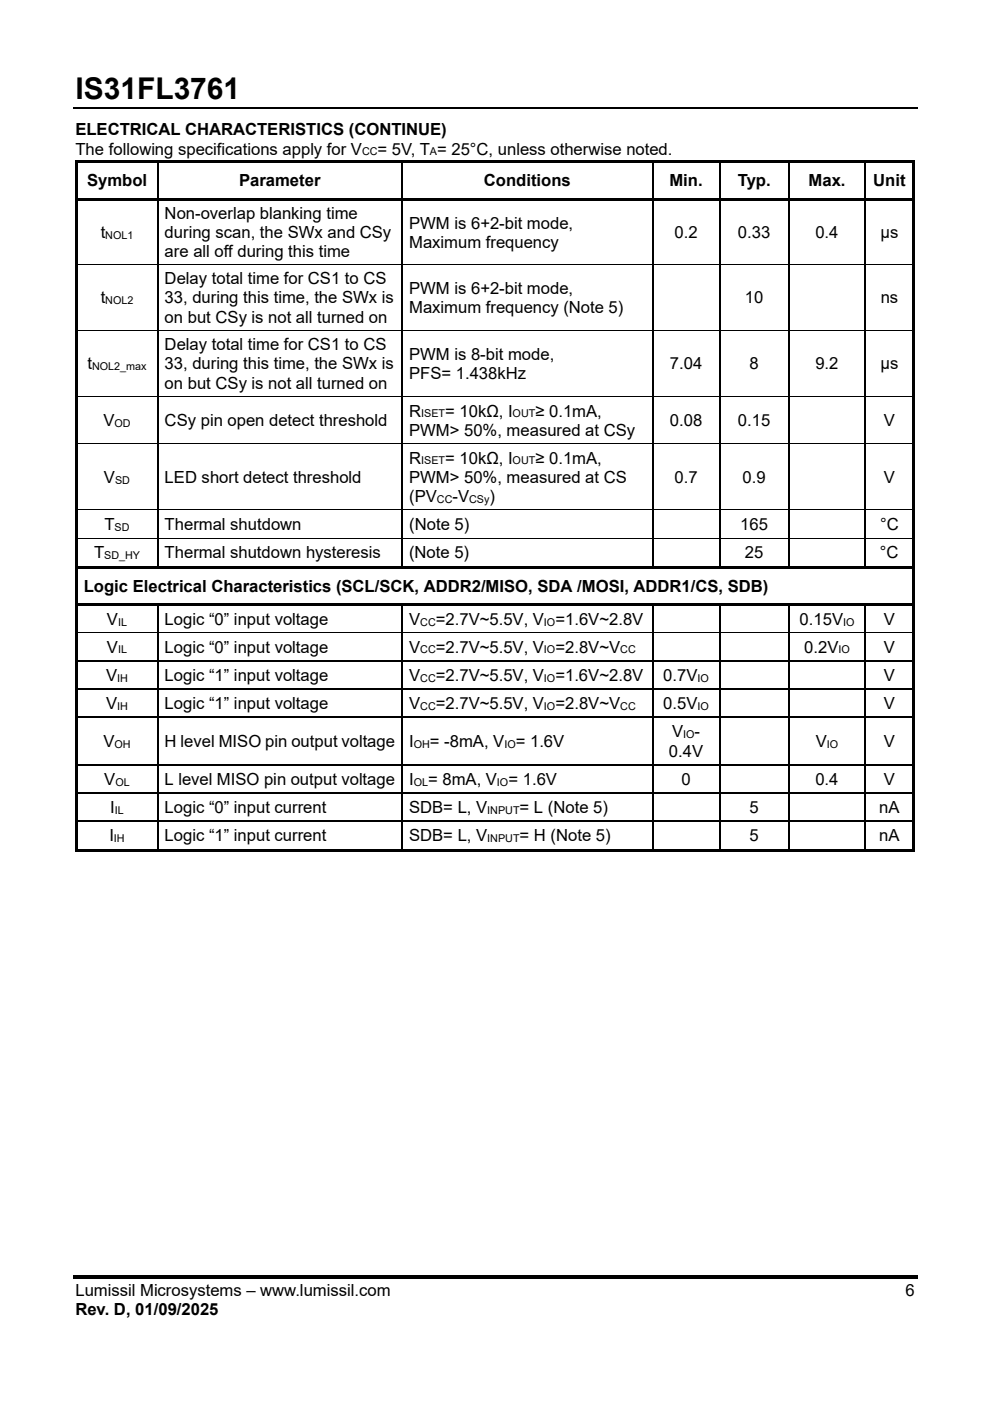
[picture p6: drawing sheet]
<svg xmlns="http://www.w3.org/2000/svg" width="210mm" height="297mm" viewBox="0 0 210 297" stroke-linecap="round" stroke-linejoin="round" font-family="sans-serif">
<defs><g id="words">
<text font-size="6.3" x="16" y="21">IS31FL3761</text>
<g font-size="3.5">
<text x="16" y="28.7">ELECTRICAL CHARACTERISTICS (CONTINUE)</text>
<text x="16" y="32.8">The following specifications apply for V</text>
<text x="80.1" y="32.8">= 5V, T = 25°C, unless otherwise noted.</text>
<text x="18.5" y="39.5">Symbol</text>
<text x="50.7" y="39.5">Parameter</text>
<text x="102.6" y="39.5">Conditions</text>
<text x="142" y="39.5">Min.</text>
<text x="156.5" y="39.5">Typ.</text>
<text x="171.5" y="39.5">Max.</text>
<text x="185.2" y="39.5">Unit</text>
<text x="34.9" y="46.4">Non-overlap blanking time</text>
<text x="21.4" y="50.5">t</text>
<text x="34.9" y="50.5">during scan, the SWx and CSy</text>
<text x="86.8" y="52.5">Maximum frequency</text>
<text x="86.8" y="48.5">PWM is 6+2-bit mode,</text>
<text x="143.1" y="50.5">0.2</text>
<text x="156.5" y="50.5">0.33</text>
<text x="172.9" y="50.5">0.4</text>
<text x="186.7" y="50.5">µs</text>
<text x="34.9" y="54.5">are all off during this time</text>
<text x="21.4" y="64.3">t</text>
<text x="34.9" y="60.3">Delay total time for CS1 to CS</text>
<text x="34.9" y="64.3">33, during this time, the SWx is</text>
<text x="86.8" y="62.3">PWM is 6+2-bit mode,</text>
<text x="158" y="64.3">10</text>
<text x="186.8" y="64.3">ns</text>
<text x="34.9" y="68.4">on but CSy is not all turned on</text>
<text x="86.8" y="66.4">Maximum frequency (Note 5)</text>
<text x="34.9" y="74.3">Delay total time for CS1 to CS</text>
<text x="86.8" y="76.3">PWM is 8-bit mode,</text>
<text x="18.5" y="78.3">t</text>
<text x="34.9" y="78.3">33, during this time, the SWx is</text>
<text x="34.9" y="82.4">on but CSy is not all turned on</text>
<text x="86.8" y="80.4">PFS= 1.438kHz</text>
<text x="142.1" y="78.3">7.04</text>
<text x="159" y="78.3">8</text>
<text x="172.9" y="78.3">9.2</text>
<text x="186.7" y="78.3">µs</text>
<text x="86.8" y="88.3">R</text>
<text x="94.4" y="88.3">= 10kΩ, I</text>
<text x="113.6" y="88.3">≥ 0.1mA,</text>
<text x="21.9" y="90.3">V</text>
<text x="34.9" y="90.3">CSy pin open detect threshold</text>
<text x="86.8" y="92.4">PWM&gt; 50%, measured at CSy</text>
<text x="142.1" y="90.3">0.08</text>
<text x="156.5" y="90.3">0.15</text>
<text x="187.5" y="90.3">V</text>
<text x="86.8" y="98.3">R</text>
<text x="94.4" y="98.3">= 10kΩ, I</text>
<text x="113.6" y="98.3">≥ 0.1mA,</text>
<text x="22.1" y="102.4">V</text>
<text x="34.9" y="102.4">LED short detect threshold</text>
<text x="86.8" y="102.4">PWM&gt; 50%, measured at CS</text>
<text x="86.8" y="106.4">(PV</text>
<text x="96" y="106.4">-V</text>
<text x="103.8" y="106.4">)</text>
<text x="143.1" y="102.4">0.7</text>
<text x="157.5" y="102.4">0.9</text>
<text x="187.5" y="102.4">V</text>
<text x="22.2" y="112.4">T</text>
<text x="34.9" y="112.4">Thermal shutdown</text>
<text x="86.8" y="112.4">(Note 5)</text>
<text x="157" y="112.4">165</text>
<text x="186.7" y="112.4">°C</text>
<text x="19.9" y="118.4">T</text>
<text x="34.9" y="118.4">Thermal shutdown hysteresis</text>
<text x="86.8" y="118.4">(Note 5)</text>
<text x="158" y="118.4">25</text>
<text x="186.6" y="118.4">°C</text>
<text x="17.8" y="125.5">Logic Electrical Characteristics (SCL/SCK, ADDR2/MISO, SDA /MOSI, ADDR1/CS, SDB)</text>
<text x="22.7" y="132.5">V</text>
<text x="34.9" y="132.5">Logic “0” input voltage</text>
<text x="86.8" y="132.5">V</text>
<text x="92.4" y="132.5">=2.7V~5.5V, V =1.6V~2.8V</text>
<text x="169.6" y="132.5">0.15V</text>
<text x="187.5" y="132.5">V</text>
<text x="22.7" y="138.4">V</text>
<text x="34.9" y="138.4">Logic “0” input voltage</text>
<text x="86.8" y="138.4">V</text>
<text x="92.4" y="138.4">=2.7V~5.5V, V =2.8V~V</text>
<text x="170.6" y="138.4">0.2V</text>
<text x="187.5" y="138.4">V</text>
<text x="22.5" y="144.4">V</text>
<text x="34.9" y="144.4">Logic “1” input voltage</text>
<text x="86.8" y="144.4">V</text>
<text x="92.4" y="144.4">=2.7V~5.5V, V =1.6V~2.8V</text>
<text x="140.7" y="144.4">0.7V</text>
<text x="187.5" y="144.4">V</text>
<text x="22.5" y="150.4">V</text>
<text x="34.9" y="150.4">Logic “1” input voltage</text>
<text x="86.8" y="150.4">V</text>
<text x="92.4" y="150.4">=2.7V~5.5V, V =2.8V~V</text>
<text x="140.7" y="150.4">0.5V</text>
<text x="187.5" y="150.4">V</text>
<text x="21.9" y="158.4">V</text>
<text x="34.9" y="158.4">H level MISO pin output voltage</text>
<text x="86.8" y="158.4">I</text>
<text x="91.2" y="158.4">= -8mA, V = 1.6V</text>
<text x="141.9" y="160.4">0.4V</text>
<text x="142.5" y="156.4">V -</text>
<text x="173" y="158.4">V</text>
<text x="187.5" y="158.4">V</text>
<text x="22.1" y="166.4">V</text>
<text x="34.9" y="166.4">L level MISO pin output voltage</text>
<text x="86.8" y="166.4">I</text>
<text x="90.8" y="166.4">= 8mA, V = 1.6V</text>
<text x="144.5" y="166.4">0</text>
<text x="172.9" y="166.4">0.4</text>
<text x="187.5" y="166.4">V</text>
<text x="23.4" y="172.4">I</text>
<text x="34.9" y="172.4">Logic “0” input current</text>
<text x="86.8" y="172.4">SDB= L, V</text>
<text x="110.2" y="172.4">= L (Note 5)</text>
<text x="159" y="172.4">5</text>
<text x="186.5" y="172.4">nA</text>
<text x="23.2" y="178.4">I</text>
<text x="34.9" y="178.4">Logic “1” input current</text>
<text x="86.8" y="178.4">SDB= L, V</text>
<text x="110.2" y="178.4">= H (Note 5)</text>
<text x="159" y="178.4">5</text>
<text x="186.5" y="178.4">nA</text>
<text x="16" y="274.7">Lumissil Microsystems – www.lumissil.com</text>
<text x="192" y="274.7">6</text>
<text x="16" y="278.8">Rev. D, 01/09/2025</text>
</g>
<g font-size="2.3">
<text x="76.8" y="33">CC</text>
<text x="91.2" y="33">A</text>
<text x="22.3" y="50.7">NOL1</text>
<text x="22.3" y="64.5">NOL2</text>
<text x="19.5" y="78.5">NOL2_max</text>
<text x="89.3" y="88.5">ISET</text>
<text x="108.7" y="88.5">OUT</text>
<text x="24.3" y="90.5">OD</text>
<text x="89.3" y="98.5">ISET</text>
<text x="108.7" y="98.5">OUT</text>
<text x="24.4" y="102.5">SD</text>
<text x="92.7" y="106.6">CC</text>
<text x="99.5" y="106.6">CSy</text>
<text x="24.3" y="112.5">SD</text>
<text x="22.1" y="118.5">SD_HY</text>
<text x="25" y="132.7">IL</text>
<text x="89.1" y="132.7">CC</text>
<text x="115.4" y="132.7">IO</text>
<text x="178.8" y="132.7">IO</text>
<text x="25" y="138.5">IL</text>
<text x="89.1" y="138.5">CC</text>
<text x="115.4" y="138.5">IO</text>
<text x="131.6" y="138.5">CC</text>
<text x="177.8" y="138.5">IO</text>
<text x="24.9" y="144.6">IH</text>
<text x="89.1" y="144.6">CC</text>
<text x="115.4" y="144.6">IO</text>
<text x="147.9" y="144.6">IO</text>
<text x="24.9" y="150.6">IH</text>
<text x="89.1" y="150.6">CC</text>
<text x="115.4" y="150.6">IO</text>
<text x="131.6" y="150.6">CC</text>
<text x="147.9" y="150.6">IO</text>
<text x="24.3" y="158.6">OH</text>
<text x="87.8" y="158.6">OH</text>
<text x="107" y="158.6">IO</text>
<text x="144.9" y="156.5">IO</text>
<text x="175.4" y="158.6">IO</text>
<text x="24.5" y="166.6">OL</text>
<text x="87.8" y="166.6">OL</text>
<text x="105.4" y="166.6">IO</text>
<text x="24.4" y="172.6">IL</text>
<text x="103.4" y="172.6">INPUT</text>
<text x="24.2" y="178.6">IH</text>
<text x="103.4" y="178.6">INPUT</text>
</g>
</g></defs>
<path d="M15.5 22.8h179" fill="none" stroke="#000" stroke-width=".34"/>
<g fill="#000">
<path d="M16 33.9h.5v.6h-.5zM16 33.9h178v.6h-178zM193.5 33.9h.5v.6h-.5zM16 34.5h.5v7.5h-.5zM16 42h178v.5h-178zM16 42.5h.5v13.4h-.5zM193.5 34.5h.5v7.5h-.5zM193.5 42.5h.5v13.4h-.5zM16 56.1h.5v13.9h-.5zM193.5 56.1h.5v13.9h-.5zM16 70.1h.5v13.9h-.5zM16 84.1h.5v9.9h-.5z"/>
<path d="M193.5 70.1h.5v13.9h-.5zM193.5 84.1h.5v9.9h-.5zM16 94.1h.5v13.9h-.5zM16 108.2h.5v5.8h-.5zM16 114.2h.5v5.8h-.5zM193.5 94.1h.5v13.9h-.5zM193.5 108.2h.5v5.8h-.5zM193.5 114.2h.5v5.8h-.5zM16 120h178v.5h-178zM16 120.5h.5v7.5h-.5zM16 128h178v.5h-178zM16 128.5h.5v5.5h-.5z"/>
<path d="M16 134.2h.5v5.8h-.5zM193.5 120.5h.5v7.5h-.5zM193.5 128.5h.5v5.5h-.5zM193.5 134.2h.5v5.8h-.5zM16 140h.5v.3h-.5zM16 140.3h.5v5.7h-.5zM16 146h.5v.3h-.5zM16 146.3h.5v5.7h-.5zM16 152h.5v.3h-.5zM33.3 140h.2v.3h-.2zM33.3 146h.2v.3h-.2zM33.3 152h.2v.3h-.2z"/>
<path d="M85.2 140h.2v.3h-.2zM85.2 146h.2v.3h-.2zM85.2 152h.2v.3h-.2zM138.3 140h.2v.3h-.2zM138.3 146h.2v.3h-.2zM138.3 152h.2v.3h-.2zM152.5 140h.3v.3h-.3zM152.5 146h.3v.3h-.3zM152.5 152h.3v.3h-.3zM167.2 140h.2v.3h-.2zM167.2 146h.2v.3h-.2zM167.2 152h.2v.3h-.2z"/>
<path d="M183.4 140h.3v.3h-.3zM183.4 146h.3v.3h-.3zM183.4 152h.3v.3h-.3zM193.5 140h.5v.3h-.5zM193.5 140.3h.5v5.7h-.5zM193.5 146h.5v.3h-.5zM193.5 146.3h.5v5.7h-.5zM193.5 152h.5v.3h-.5zM16 152.3h.5v9.7h-.5zM16 162h.5v.2h-.5zM16 162.2h.5v5.8h-.5zM16 168h.5v.3h-.5z"/>
<path d="M16 168.3h.5v5.7h-.5zM16 174h.5v.2h-.5zM33.3 162h.2v.2h-.2zM33.3 168h.2v.3h-.2zM33.3 174h.2v.2h-.2zM85.2 162h.2v.2h-.2zM85.2 168h.2v.3h-.2zM85.2 174h.2v.2h-.2zM138.3 162h.2v.2h-.2zM138.3 168h.2v.3h-.2zM138.3 174h.2v.2h-.2zM152.5 162h.3v.2h-.3z"/>
<path d="M152.5 168h.3v.3h-.3zM152.5 174h.3v.2h-.3zM167.2 162h.2v.2h-.2zM167.2 168h.2v.3h-.2zM167.2 174h.2v.2h-.2zM183.4 162h.3v.2h-.3zM183.4 168h.3v.3h-.3zM183.4 174h.3v.2h-.3zM193.5 152.3h.5v9.7h-.5zM193.5 162h.5v.2h-.5zM193.5 162.2h.5v5.8h-.5zM193.5 168h.5v.3h-.5z"/>
<path d="M193.5 168.3h.5v5.7h-.5zM193.5 174h.5v.2h-.5zM16 174.2h.5v6.3h-.5zM16 180h17.3v.5h-17.3zM33.3 180h51.9v.5h-51.9zM85.2 180h53.1v.5h-53.1zM138.3 180h14.2v.5h-14.2zM152.5 180h14.7v.5h-14.7zM167.2 180h16.2v.5h-16.2zM183.4 180h10.1v.5h-10.1zM193.5 174.2h.5v6.3h-.5zM193.5 180h.5v.5h-.5z"/>
<path d="M15.5 270.3h179v.8h-179z"/>
</g>
<g fill="none" stroke="#000" stroke-width=".25">
<path d="M33.4 34.5v7.5M85.3 34.5v7.5M138.4 34.5v7.5M152.7 34.5v7.5M167.3 34.5v7.5M183.6 34.5v7.5M33.4 42.5v13.4M33.4 56.1v13.9M85.3 42.5v13.4M85.3 56.1v13.9M138.4 42.5v13.4M138.4 56.1v13.9"/>
<path d="M152.7 42.5v13.4M152.7 56.1v13.9M167.3 42.5v13.4M167.3 56.1v13.9M183.6 42.5v13.4M183.6 56.1v13.9M33.4 70.1v13.9M85.3 70.1v13.9M138.4 70.1v13.9M152.7 70.1v13.9M167.3 70.1v13.9M183.6 70.1v13.9"/>
<path d="M33.4 84.1v9.9M33.4 94.1v13.9M85.3 84.1v9.9M85.3 94.1v13.9M138.4 84.1v9.9M138.4 94.1v13.9M152.7 84.1v9.9M152.7 94.1v13.9M167.3 84.1v9.9M167.3 94.1v13.9M183.6 84.1v9.9M183.6 94.1v13.9"/>
<path d="M33.4 108.2v5.8M33.4 114.2v5.8M85.3 108.2v5.8M85.3 114.2v5.8M138.4 108.2v5.8M138.4 114.2v5.8M152.7 108.2v5.8M152.7 114.2v5.8M167.3 108.2v5.8M167.3 114.2v5.8M183.6 108.2v5.8M183.6 114.2v5.8"/>
<path d="M33.4 128.5v5.5M33.4 134.2v5.8M85.3 128.5v5.5M85.3 134.2v5.8M138.4 128.5v5.5M138.4 134.2v5.8M152.7 128.5v5.5M152.7 134.2v5.8M167.3 128.5v5.5M167.3 134.2v5.8M183.6 128.5v5.5M183.6 134.2v5.8"/>
<path d="M16.5 140.1h16.8M16.5 146.1h16.8M16.5 152.1h16.8M33.4 140.3v5.7M33.4 146.3v5.7M33.4 152.3v9.7M33.5 140.1h51.7M33.5 146.1h51.7M33.5 152.1h51.7M85.3 140.3v5.7M85.3 146.3v5.7M85.3 152.3v9.7"/>
<path d="M85.4 140.1h52.9M85.4 146.1h52.9M85.4 152.1h52.9M138.4 140.3v5.7M138.4 146.3v5.7M138.4 152.3v9.7M138.5 140.1h14M138.5 146.1h14M138.5 152.1h14M152.7 140.3v5.7M152.7 146.3v5.7M152.7 152.3v9.7"/>
<path d="M152.8 140.1h14.4M152.8 146.1h14.4M152.8 152.1h14.4M167.3 140.3v5.7M167.3 146.3v5.7M167.3 152.3v9.7M167.4 140.1h16M167.4 146.1h16M167.4 152.1h16M183.6 140.3v5.7M183.6 146.3v5.7M183.6 152.3v9.7"/>
<path d="M183.7 140.1h9.8M183.7 146.1h9.8M183.7 152.1h9.8M16.5 162.1h16.8M16.5 168.1h16.8M16.5 174.1h16.8M33.4 162.2v5.8M33.4 168.3v5.7M33.4 174.2v5.8M33.5 162.1h51.7M33.5 168.1h51.7M33.5 174.1h51.7"/>
<path d="M85.3 162.2v5.8M85.3 168.3v5.7M85.3 174.2v5.8M85.4 162.1h52.9M85.4 168.1h52.9M85.4 174.1h52.9M138.4 162.2v5.8M138.4 168.3v5.7M138.4 174.2v5.8M138.5 162.1h14M138.5 168.1h14M138.5 174.1h14"/>
<path d="M152.7 162.2v5.8M152.7 168.3v5.7M152.7 174.2v5.8M152.8 162.1h14.4M152.8 168.1h14.4M152.8 174.1h14.4M167.3 162.2v5.8M167.3 168.3v5.7M167.3 174.2v5.8M167.4 162.1h16M167.4 168.1h16M167.4 174.1h16"/>
<path d="M183.6 162.2v5.8M183.6 168.3v5.7M183.6 174.2v5.8M183.7 162.1h9.8M183.7 168.1h9.8M183.7 174.1h9.8"/>
</g>
<path d="M16 56h178M16 70h178M16 84.1h178M16 94.1h178M16 108.1h178M16 114.1h178M16 134.1h178" fill="none" stroke="#000" stroke-width=".21"/>
<use href="#words"/>
</svg>
